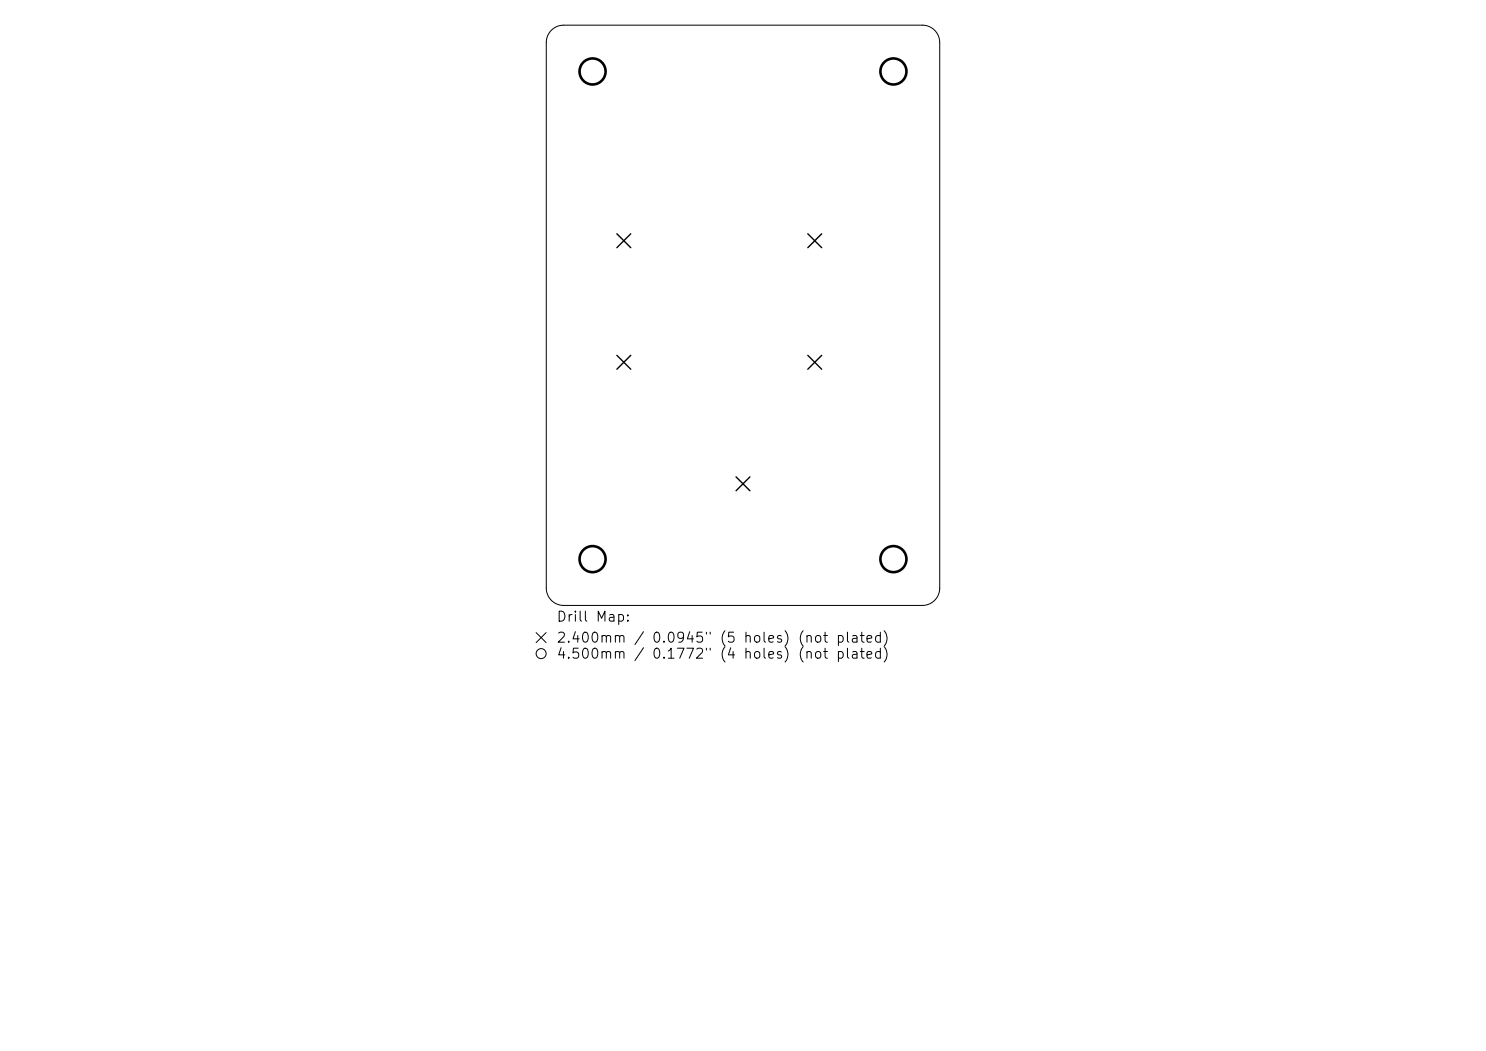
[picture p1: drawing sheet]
<svg xmlns="http://www.w3.org/2000/svg" width="297mm" height="210mm" viewBox="0 0 297 210" stroke-linecap="round" stroke-linejoin="round" font-family="sans-serif">
<defs><g id="words">
<g font-size="2">
<text x="111.1" y="124.7">Drill Map:</text>
<text x="111.1" y="128.9">2.400mm / 0.0945&quot; (5 holes) (not plated)</text>
<text x="111.1" y="132.1">4.500mm / 0.1772&quot; (4 holes) (not plated)</text>
</g>
</g></defs>
<g fill="none" stroke="#000" stroke-width=".2">
<path d="M110.2 6a3.5 3.5 0 0 1 2.5-1h71.6a3.5 3.5 0 0 1 3.5 3.5v109a3.5 3.5 0 0 1-3.5 3.5h-71.6a3.5 3.5 0 0 1-3.5-3.5v-109a3.5 3.5 0 0 1 1-2.5zM107.2 126.4l2 2M109.2 126.4l-2 2"/>
<circle cx="108.2" cy="130.6" r="1"/>
</g>
<path d="M123.3 46.7l2.8 2.8M126.1 46.7l-2.8 2.8M161.5 46.7l2.7 2.8M164.2 46.7l-2.7 2.8M123.3 71l2.8 2.8M126.1 71l-2.8 2.8M161.5 71l2.7 2.8M164.2 71l-2.7 2.8M147.1 95.3l2.8 2.8M149.9 95.3l-2.8 2.8" fill="none" stroke="#000" stroke-width=".28"/>
<g fill="none" stroke="#000" stroke-width=".52">
<circle cx="118.4" cy="14.3" r="2.6"/>
<circle cx="178.6" cy="14.3" r="2.6"/>
<circle cx="118.4" cy="111.7" r="2.6"/>
<circle cx="178.6" cy="111.7" r="2.6"/>
</g>
<use href="#words"/>
</svg>
